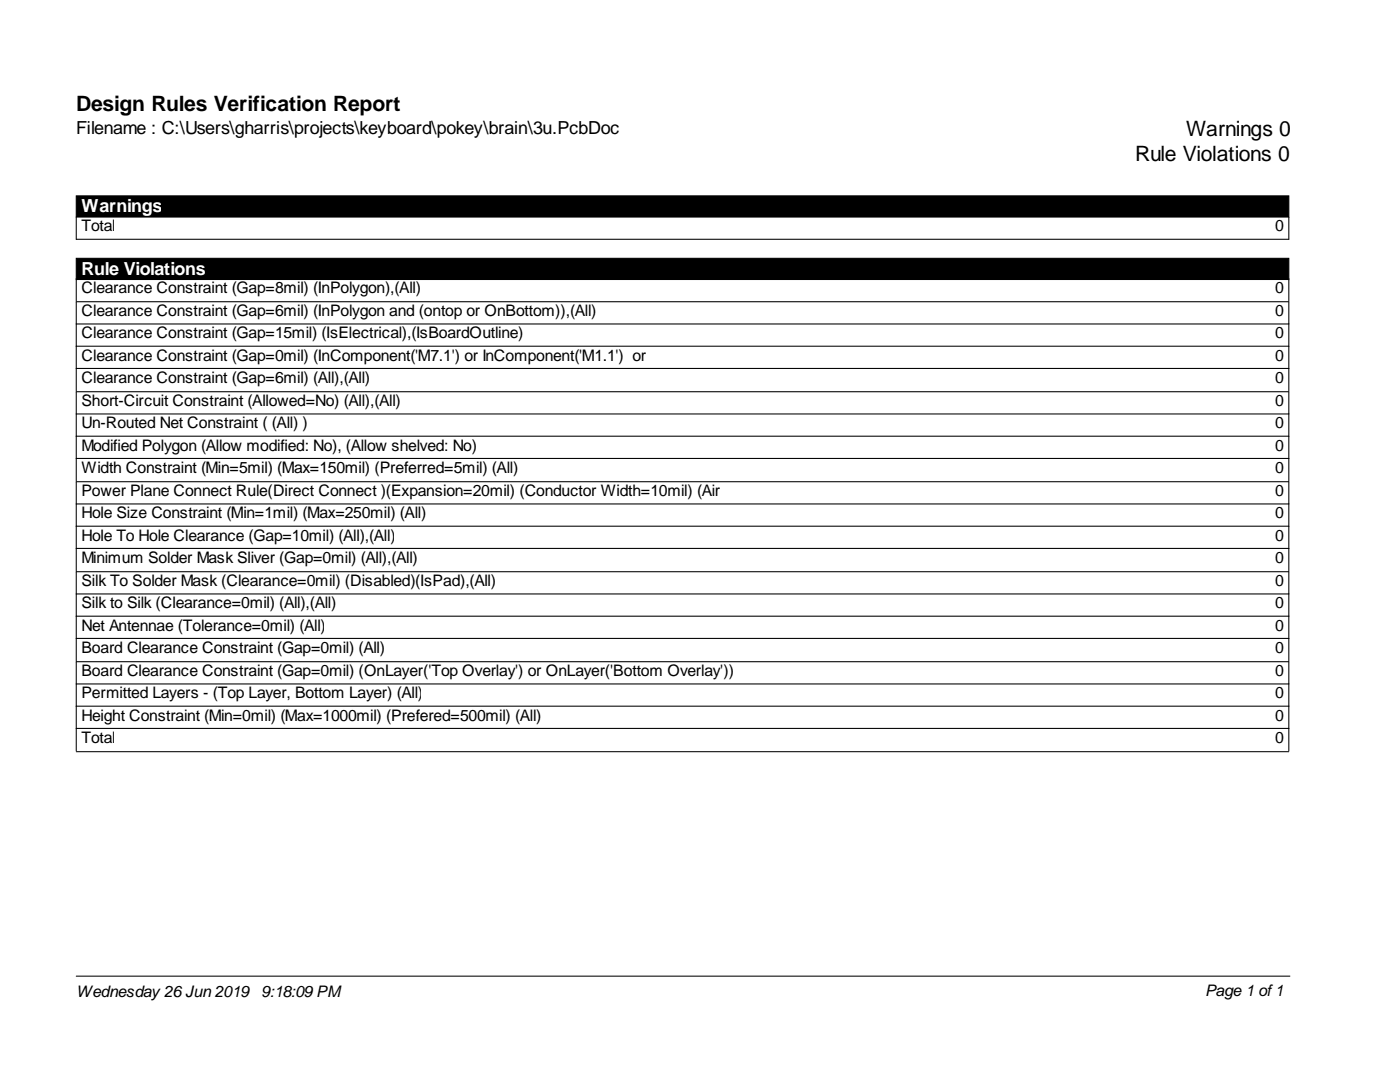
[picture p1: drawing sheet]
<svg xmlns="http://www.w3.org/2000/svg" width="279mm" height="216mm" viewBox="0 0 279 216" stroke-linecap="round" stroke-linejoin="round" font-family="sans-serif">
<defs><g id="words">
<g font-size="4.2">
<text x="15.2" y="22.2">Design Rules Verification Report</text>
<text x="236.7" y="27.1">Warnings 0</text>
<text x="226.6" y="32.1">Rule Violations 0</text>
</g>
<text font-size="3.6" x="15.2" y="26.7">Filename : C:\Users\gharris\projects\keyboard\pokey\brain\3u.PcbDoc</text>
<g font-size="3.6" fill="#fff">
<text x="16.3" y="42.3">Warnings</text>
<text x="16.3" y="54.8">Rule Violations</text>
</g>
<g font-size="3.2">
<text x="16.3" y="46.2">Total</text>
<text x="254.5" y="46.2">0</text>
<text x="16.3" y="58.4">Clearance Constraint (Gap=8mil) (InPolygon),(All)</text>
<text x="254.5" y="58.4">0</text>
<text x="16.3" y="63.1">Clearance Constraint (Gap=6mil) (InPolygon and (ontop or OnBottom)),(All)</text>
<text x="254.5" y="63.1">0</text>
<text x="16.3" y="67.5">Clearance Constraint (Gap=15mil) (IsElectrical),(IsBoardOutline)</text>
<text x="16.3" y="71.9">Clearance Constraint (Gap=0mil) (InComponent('M7.1') or InComponent('M1.1') or</text>
<text x="254.5" y="67.5">0</text>
<text x="254.5" y="71.9">0</text>
<text x="16.3" y="76.4">Clearance Constraint (Gap=6mil) (All),(All)</text>
<text x="254.5" y="76.4">0</text>
<text x="16.3" y="81">Short-Circuit Constraint (Allowed=No) (All),(All)</text>
<text x="254.5" y="81">0</text>
<text x="16.3" y="85.5">Un-Routed Net Constraint ( (All) )</text>
<text x="16.3" y="89.9">Modified Polygon (Allow modified: No), (Allow shelved: No)</text>
<text x="254.5" y="85.5">0</text>
<text x="254.5" y="89.9">0</text>
<text x="16.3" y="94.3">Width Constraint (Min=5mil) (Max=150mil) (Preferred=5mil) (All)</text>
<text x="254.5" y="94.3">0</text>
<text x="16.3" y="99">Power Plane Connect Rule(Direct Connect )(Expansion=20mil) (Conductor Width=10mil) (Air</text>
<text x="254.5" y="99">0</text>
<text x="16.3" y="103.4">Hole Size Constraint (Min=1mil) (Max=250mil) (All)</text>
<text x="16.3" y="107.9">Hole To Hole Clearance (Gap=10mil) (All),(All)</text>
<text x="254.5" y="103.4">0</text>
<text x="254.5" y="107.9">0</text>
<text x="16.3" y="112.3">Minimum Solder Mask Sliver (Gap=0mil) (All),(All)</text>
<text x="254.5" y="112.3">0</text>
<text x="16.3" y="116.9">Silk To Solder Mask (Clearance=0mil) (Disabled)(IsPad),(All)</text>
<text x="254.5" y="116.9">0</text>
<text x="16.3" y="121.4">Silk to Silk (Clearance=0mil) (All),(All)</text>
<text x="16.3" y="125.8">Net Antennae (Tolerance=0mil) (All)</text>
<text x="254.5" y="121.4">0</text>
<text x="254.5" y="125.8">0</text>
<text x="16.3" y="130.3">Board Clearance Constraint (Gap=0mil) (All)</text>
<text x="254.5" y="130.3">0</text>
<text x="16.3" y="134.9">Board Clearance Constraint (Gap=0mil) (OnLayer('Top Overlay') or OnLayer('Bottom Overlay'))</text>
<text x="254.5" y="134.9">0</text>
<text x="16.3" y="139.3">Permitted Layers - (Top Layer, Bottom Layer) (All)</text>
<text x="16.3" y="143.8">Height Constraint (Min=0mil) (Max=1000mil) (Prefered=500mil) (All)</text>
<text x="254.5" y="139.3">0</text>
<text x="254.5" y="143.8">0</text>
<text x="16.3" y="148.2">Total</text>
<text x="254.5" y="148.2">0</text>
<text x="15.2" y="198.9">Wednesday 26 Jun 2019</text>
<text x="52.2" y="198.9">9:18:09 PM</text>
<text x="240.5" y="198.7">Page 1 of1</text>
</g>
</g></defs>
<path d="M15.2 39.1h242v4.2h-242zM15.2 51.5h242v4.3h-242z" fill="#000" stroke="#000" stroke-width=".21"/>
<g fill="none" stroke="#000" stroke-width=".21">
<path d="M15.2 43.3v4.4h242v-4.4M15.2 55.6v4.4M257.2 55.6v4.4M15.2 78v-17.8h242v17.8M15.2 64.6h242M15.2 69.1h242M15.2 73.5h242M15.2 95.9v-17.7h242v17.7M15.2 82.6h242M15.2 87h242M15.2 91.5h242M15.2 113.9v-17.8h242v17.8"/>
<path d="M15.2 100.6h242M15.2 105h242M15.2 109.4h242M15.2 118.5h242M15.2 131.8v-17.7h242v17.7M15.2 123h242M15.2 127.4h242M15.2 136.5h242M15.2 149.8v-17.8h242v17.8M15.2 140.9h242M15.2 145.3h242M15.2 150h242"/>
<path d="M15.2 194.8h242.2"/>
</g>
<use href="#words"/>
</svg>
